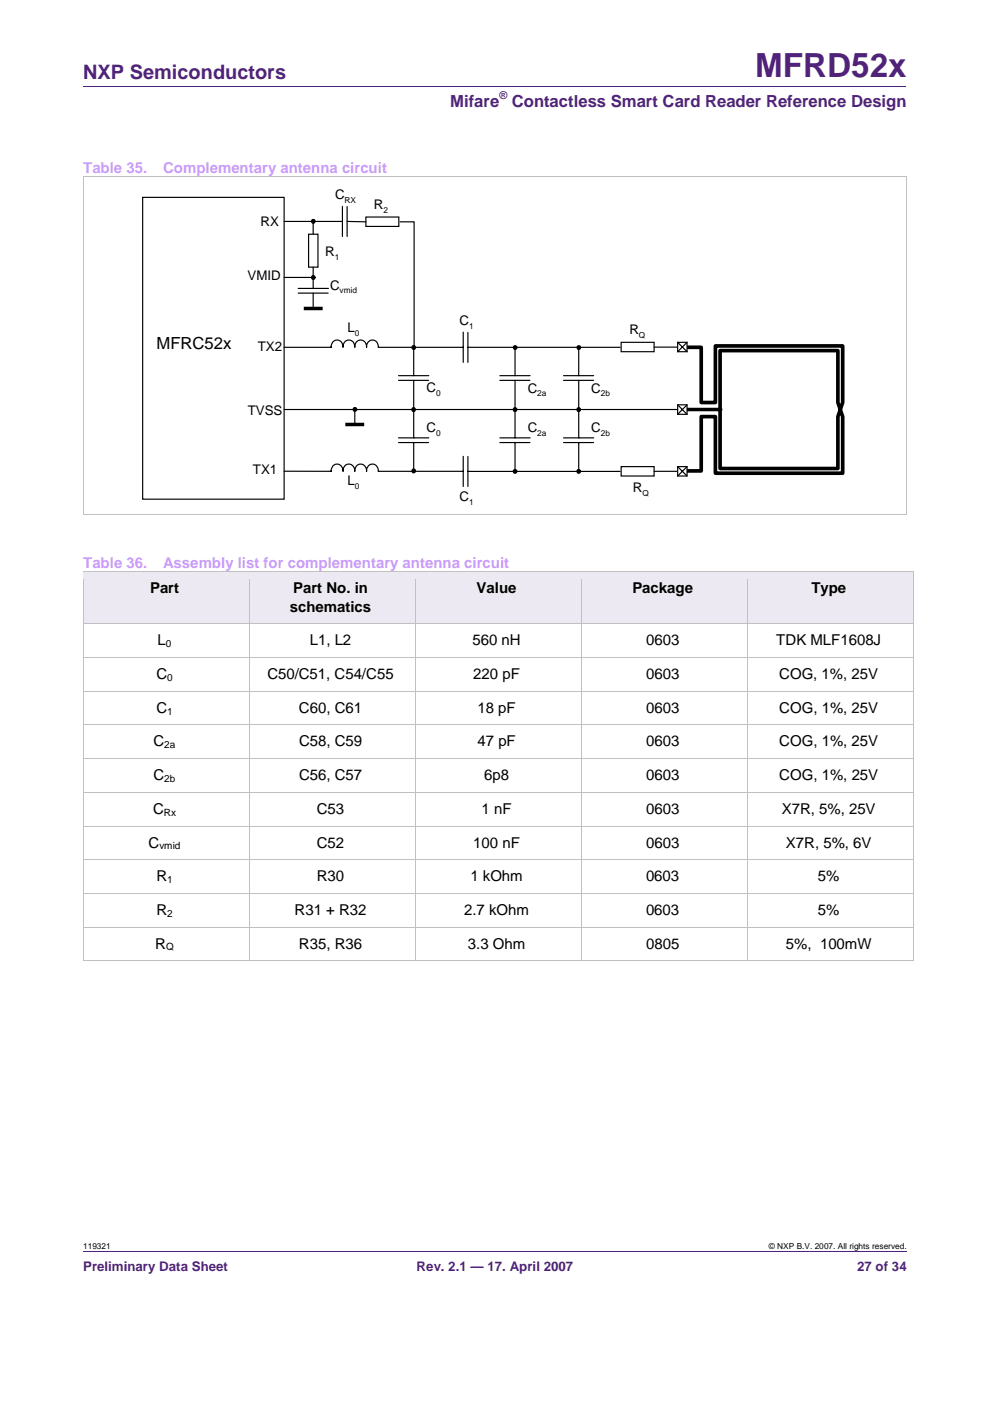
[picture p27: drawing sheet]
<svg xmlns="http://www.w3.org/2000/svg" width="210mm" height="297mm" viewBox="0 0 210 297" stroke-linecap="round" stroke-linejoin="round" font-family="sans-serif">
<defs><g id="words">
<text font-size="7" fill="#50227a" x="160.1" y="16.3">MFRD52x</text>
<text font-size="4.2" fill="#50227a" x="17.6" y="16.7">NXP Semiconductors</text>
<g font-size="3.5" fill="#50227a">
<text x="95.5" y="22.6">Mifare</text>
<text x="108.5" y="22.6">Contactless Smart Card Reader Reference Design</text>
</g>
<text font-size="3.5" x="33.2" y="74">MFRC52x</text>
<g font-size="3.2" fill="#cc9aff">
<text x="17.6" y="36.6">Table 35.</text>
<text x="34.6" y="36.6">Complementary antenna circuit</text>
<text x="17.6" y="120.4">Table 36.</text>
<text x="34.6" y="120.4">Assembly list for complementary antenna circuit</text>
</g>
<g font-size="3.2">
<text x="31.8" y="125.8">Part</text>
<text x="62.1" y="125.8">Part No. in</text>
<text x="101" y="125.8">Value</text>
<text x="134.1" y="125.8">Package</text>
<text x="172" y="125.8">Type</text>
<text x="61.4" y="129.7">schematics</text>
<text x="33.4" y="136.8">L</text>
<text x="65.7" y="136.8">L1, L2</text>
<text x="100.2" y="136.8">560 nH</text>
<text x="137" y="136.8">0603</text>
<text x="164.6" y="136.8">TDK MLF1608J</text>
<text x="33.1" y="144">C</text>
<text x="56.7" y="144">C50/C51, C54/C55</text>
<text x="100.3" y="144">220 pF</text>
<text x="137" y="144">0603</text>
<text x="165.2" y="144">COG, 1%, 25V</text>
<text x="33.1" y="151.1">C</text>
<text x="63.4" y="151.1">C60, C61</text>
<text x="101.2" y="151.1">18 pF</text>
<text x="137" y="151.1">0603</text>
<text x="165.2" y="151.1">COG, 1%, 25V</text>
<text x="32.6" y="158.3">C</text>
<text x="63.4" y="158.3">C58, C59</text>
<text x="101.2" y="158.3">47 pF</text>
<text x="137" y="158.3">0603</text>
<text x="165.2" y="158.3">COG, 1%, 25V</text>
<text x="32.6" y="165.4">C</text>
<text x="63.4" y="165.4">C56, C57</text>
<text x="102.7" y="165.4">6p8</text>
<text x="137" y="165.4">0603</text>
<text x="165.2" y="165.4">COG, 1%, 25V</text>
<text x="32.4" y="172.6">C</text>
<text x="67.2" y="172.6">C53</text>
<text x="102.1" y="172.6">1 nF</text>
<text x="137" y="172.6">0603</text>
<text x="165.7" y="172.6">X7R, 5%, 25V</text>
<text x="31.5" y="179.7">C</text>
<text x="67.2" y="179.7">C52</text>
<text x="100.4" y="179.7">100 nF</text>
<text x="137" y="179.7">0603</text>
<text x="166.6" y="179.7">X7R, 5%, 6V</text>
<text x="33.1" y="186.8">R</text>
<text x="67.2" y="186.8">R30</text>
<text x="99.7" y="186.8">1 kOhm</text>
<text x="137" y="186.8">0603</text>
<text x="173.4" y="186.8">5%</text>
<text x="33.1" y="194">R</text>
<text x="62.5" y="194">R31 + R32</text>
<text x="98.4" y="194">2.7 kOhm</text>
<text x="137" y="194">0603</text>
<text x="173.4" y="194">5%</text>
<text x="32.9" y="201.1">R</text>
<text x="63.4" y="201.1">R35, R36</text>
<text x="99.2" y="201.1">3.3 Ohm</text>
<text x="137" y="201.1">0805</text>
<text x="166.6" y="201.1">5%, 100mW</text>
</g>
<g font-size="2.8">
<text x="55.3" y="47.9">RX</text>
<text x="71" y="42.2">C</text>
<text x="79.2" y="44.3">R</text>
<text x="52.5" y="59.4">VMID</text>
<text x="68.9" y="54.3">R</text>
<text x="70" y="61.4">C</text>
<text x="73.7" y="70.4">L</text>
<text x="97.4" y="68.9">C</text>
<text x="133.4" y="70.9">R</text>
<text x="54.7" y="74.4">TX2</text>
<text x="90.4" y="83.2">C</text>
<text x="111.9" y="83.3">C</text>
<text x="125.4" y="83.3">C</text>
<text x="52.5" y="87.9">TVSS</text>
<text x="90.4" y="91.7">C</text>
<text x="111.9" y="91.7">C</text>
<text x="125.4" y="91.7">C</text>
<text x="53.6" y="100.4">TX1</text>
<text x="73.7" y="102.8">L</text>
<text x="97.4" y="106.3">C</text>
<text x="134.2" y="104.3">R</text>
</g>
<g font-size="2.8" fill="#50227a">
<text x="17.6" y="269.6">Preliminary Data Sheet</text>
<text x="88.3" y="269.6">Rev. 2.1 — 17. April 2007</text>
<text x="181.7" y="269.6">27 of 34</text>
</g>
<text font-size="2.3" fill="#50227a" x="105.9" y="20.9">®</text>
<g font-size="2.1">
<text x="35.2" y="137.2">0</text>
<text x="35.4" y="144.3">0</text>
<text x="35.4" y="151.5">1</text>
<text x="34.8" y="158.6">2a</text>
<text x="34.8" y="165.8">2b</text>
<text x="34.7" y="172.9">Rx</text>
<text x="33.8" y="180.1">vmid</text>
<text x="35.4" y="187.2">1</text>
<text x="35.4" y="194.4">2</text>
<text x="35.2" y="201.5">Q</text>
</g>
<g font-size="1.8">
<text x="73.1" y="43.1">RX</text>
<text x="81.3" y="45.2">2</text>
<text x="71" y="55.1">1</text>
<text x="72" y="62.2">vmid</text>
<text x="75.2" y="71.2">0</text>
<text x="99.5" y="69.7">1</text>
<text x="135.5" y="71.7">Q</text>
<text x="92.5" y="84">0</text>
<text x="113.9" y="84.1">2a</text>
<text x="127.4" y="84.1">2b</text>
<text x="92.5" y="92.5">0</text>
<text x="113.9" y="92.5">2a</text>
<text x="127.4" y="92.5">2b</text>
<text x="75.2" y="103.6">0</text>
<text x="99.5" y="107.1">1</text>
<text x="136.2" y="105.1">Q</text>
<text x="17.6" y="264.8">119321</text>
<text x="163" y="264.8">© NXP B.V. 2007. All rights reserved.</text>
</g>
</g></defs>
<path d="M17.6 18.4h174.5M17.6 265.3h174.5" fill="none" stroke="#50227a" stroke-width=".21"/>
<path d="M17.6 37.4l.1 1.5z" fill="#c0c0c0"/>
<path d="M17.6 37.4h174.6" fill="none" stroke="#c0c0c0" stroke-width=".21"/>
<g fill="#c0c0c0">
<path d="M192.2 37.4l.1 1.5z"/>
<path d="M192.2 37.4l.1 .1z"/>
</g>
<path d="M17.6 38.9v70.3M192.3 38.9v70.3M17.6 109.1h174.6" fill="none" stroke="#c0c0c0" stroke-width=".21"/>
<path d="M192.2 109.1l.1 .1z" fill="#c0c0c0"/>
<g fill="#ede9f2">
<path d="M17.7 121.3h35.1v10.9h-35.1z"/>
<path d="M18.4 122.7h33v4.9h-33z"/>
<path d="M52.9 121.3h35.1v10.9h-35.1z"/>
<path d="M53.6 122.7h33v3.9h-33z"/>
<path d="M53.6 126.6h33v4.9h-33z"/>
<path d="M88.1 121.3h35.1v10.9h-35.1z"/>
<path d="M88.8 122.7h33v4.9h-33z"/>
<path d="M123.3 121.3h35.1v10.9h-35.1z"/>
<path d="M124 122.7h33.1v4.9h-33.1z"/>
<path d="M158.5 121.3h35.1v10.9h-35.1z"/>
<path d="M159.2 122.7h33.1v4.9h-33.1z"/>
</g>
<path d="M17.6 121.2l.1 1.5z" fill="#c0c0c0"/>
<path d="M17.6 121.2h35.2" fill="none" stroke="#c0c0c0" stroke-width=".21"/>
<path d="M17.7 121.3h35.1v1.4h-35.1z" fill="#ede9f2"/>
<path d="M52.8 121.2l.1 1.5z" fill="#c0c0c0"/>
<path d="M52.9 121.2h35.1" fill="none" stroke="#c0c0c0" stroke-width=".21"/>
<path d="M52.9 121.3h35.1v1.4h-35.1z" fill="#ede9f2"/>
<path d="M88 121.2l.1 1.5z" fill="#c0c0c0"/>
<path d="M88.1 121.2h35.1" fill="none" stroke="#c0c0c0" stroke-width=".21"/>
<path d="M88.1 121.3h35.1v1.4h-35.1z" fill="#ede9f2"/>
<path d="M123.2 121.2l.1 1.5z" fill="#c0c0c0"/>
<path d="M123.3 121.2h35.1" fill="none" stroke="#c0c0c0" stroke-width=".21"/>
<path d="M123.3 121.3h35.1v1.4h-35.1z" fill="#ede9f2"/>
<path d="M158.4 121.2l.1 1.5z" fill="#c0c0c0"/>
<path d="M158.5 121.2h35.1" fill="none" stroke="#c0c0c0" stroke-width=".21"/>
<path d="M158.5 121.3h35.1v1.4h-35.1z" fill="#ede9f2"/>
<g fill="#c0c0c0">
<path d="M193.6 121.2l.1 1.5z"/>
<path d="M193.6 121.2l.1 .1z"/>
</g>
<path d="M17.6 122.7v9.5M52.9 122.7v9.5M88.1 122.7v9.5M123.3 122.7v9.5M158.5 122.7v9.5M193.7 122.7v9.5" fill="none" stroke="#c0c0c0" stroke-width=".21"/>
<path d="M17.6 132.2l.1 1.5z" fill="#c0c0c0"/>
<path d="M17.7 132.3h35.1" fill="none" stroke="#c0c0c0" stroke-width=".21"/>
<path d="M52.8 132.2l.1 1.5z" fill="#c0c0c0"/>
<path d="M52.9 132.3h35.1" fill="none" stroke="#c0c0c0" stroke-width=".21"/>
<path d="M88 132.2l.1 1.5z" fill="#c0c0c0"/>
<path d="M88.1 132.3h35.1" fill="none" stroke="#c0c0c0" stroke-width=".21"/>
<path d="M123.2 132.2l.1 1.5z" fill="#c0c0c0"/>
<path d="M123.3 132.3h35.1" fill="none" stroke="#c0c0c0" stroke-width=".21"/>
<path d="M158.4 132.2l.1 1.5z" fill="#c0c0c0"/>
<path d="M158.5 132.3h35.1" fill="none" stroke="#c0c0c0" stroke-width=".21"/>
<path d="M193.6 132.2l.1 1.5z" fill="#c0c0c0"/>
<path d="M17.6 133.7v5.7M52.9 133.7v5.7M88.1 133.7v5.7M123.3 133.7v5.7M158.5 133.7v5.7M193.7 133.7v5.7" fill="none" stroke="#c0c0c0" stroke-width=".21"/>
<path d="M17.6 139.4l.1 1.5z" fill="#c0c0c0"/>
<path d="M17.7 139.4h35.1" fill="none" stroke="#c0c0c0" stroke-width=".21"/>
<path d="M52.8 139.4l.1 1.5z" fill="#c0c0c0"/>
<path d="M52.9 139.4h35.1" fill="none" stroke="#c0c0c0" stroke-width=".21"/>
<path d="M88 139.4l.1 1.5z" fill="#c0c0c0"/>
<path d="M88.1 139.4h35.1" fill="none" stroke="#c0c0c0" stroke-width=".21"/>
<path d="M123.2 139.4l.1 1.5z" fill="#c0c0c0"/>
<path d="M123.3 139.4h35.1" fill="none" stroke="#c0c0c0" stroke-width=".21"/>
<path d="M158.4 139.4l.1 1.5z" fill="#c0c0c0"/>
<path d="M158.5 139.4h35.1" fill="none" stroke="#c0c0c0" stroke-width=".21"/>
<path d="M193.6 139.4l.1 1.5z" fill="#c0c0c0"/>
<path d="M17.6 140.9v5.6M52.9 140.9v5.6M88.1 140.9v5.6M123.3 140.9v5.6M158.5 140.9v5.6M193.7 140.9v5.6" fill="none" stroke="#c0c0c0" stroke-width=".21"/>
<path d="M17.6 146.5l.1 1.5z" fill="#c0c0c0"/>
<path d="M17.7 146.6h35.1" fill="none" stroke="#c0c0c0" stroke-width=".21"/>
<path d="M52.8 146.5l.1 1.5z" fill="#c0c0c0"/>
<path d="M52.9 146.6h35.1" fill="none" stroke="#c0c0c0" stroke-width=".21"/>
<path d="M88 146.5l.1 1.5z" fill="#c0c0c0"/>
<path d="M88.1 146.6h35.1" fill="none" stroke="#c0c0c0" stroke-width=".21"/>
<path d="M123.2 146.5l.1 1.5z" fill="#c0c0c0"/>
<path d="M123.3 146.6h35.1" fill="none" stroke="#c0c0c0" stroke-width=".21"/>
<path d="M158.4 146.5l.1 1.5z" fill="#c0c0c0"/>
<path d="M158.5 146.6h35.1" fill="none" stroke="#c0c0c0" stroke-width=".21"/>
<path d="M193.6 146.5l.1 1.5z" fill="#c0c0c0"/>
<path d="M17.6 148v5.6M52.9 148v5.6M88.1 148v5.6M123.3 148v5.6M158.5 148v5.6M193.7 148v5.6" fill="none" stroke="#c0c0c0" stroke-width=".21"/>
<path d="M17.6 153.6l.1 1.6z" fill="#c0c0c0"/>
<path d="M17.7 153.7h35.1" fill="none" stroke="#c0c0c0" stroke-width=".21"/>
<path d="M52.8 153.6l.1 1.6z" fill="#c0c0c0"/>
<path d="M52.9 153.7h35.1" fill="none" stroke="#c0c0c0" stroke-width=".21"/>
<path d="M88 153.6l.1 1.6z" fill="#c0c0c0"/>
<path d="M88.1 153.7h35.1" fill="none" stroke="#c0c0c0" stroke-width=".21"/>
<path d="M123.2 153.6l.1 1.6z" fill="#c0c0c0"/>
<path d="M123.3 153.7h35.1" fill="none" stroke="#c0c0c0" stroke-width=".21"/>
<path d="M158.4 153.6l.1 1.6z" fill="#c0c0c0"/>
<path d="M158.5 153.7h35.1" fill="none" stroke="#c0c0c0" stroke-width=".21"/>
<path d="M193.6 153.6l.1 1.6z" fill="#c0c0c0"/>
<path d="M17.6 155.2v5.6M52.9 155.2v5.6M88.1 155.2v5.6M123.3 155.2v5.6M158.5 155.2v5.6M193.7 155.2v5.6" fill="none" stroke="#c0c0c0" stroke-width=".21"/>
<path d="M17.6 160.8l.1 1.5z" fill="#c0c0c0"/>
<path d="M17.7 160.8h35.1" fill="none" stroke="#c0c0c0" stroke-width=".21"/>
<path d="M52.8 160.8l.1 1.5z" fill="#c0c0c0"/>
<path d="M52.9 160.8h35.1" fill="none" stroke="#c0c0c0" stroke-width=".21"/>
<path d="M88 160.8l.1 1.5z" fill="#c0c0c0"/>
<path d="M88.1 160.8h35.1" fill="none" stroke="#c0c0c0" stroke-width=".21"/>
<path d="M123.2 160.8l.1 1.5z" fill="#c0c0c0"/>
<path d="M123.3 160.8h35.1" fill="none" stroke="#c0c0c0" stroke-width=".21"/>
<path d="M158.4 160.8l.1 1.5z" fill="#c0c0c0"/>
<path d="M158.5 160.8h35.1" fill="none" stroke="#c0c0c0" stroke-width=".21"/>
<path d="M193.6 160.8l.1 1.5z" fill="#c0c0c0"/>
<path d="M17.6 162.3v5.6M52.9 162.3v5.6M88.1 162.3v5.6M123.3 162.3v5.6M158.5 162.3v5.6M193.7 162.3v5.6" fill="none" stroke="#c0c0c0" stroke-width=".21"/>
<path d="M17.6 167.9l.1 1.5z" fill="#c0c0c0"/>
<path d="M17.7 168h35.1" fill="none" stroke="#c0c0c0" stroke-width=".21"/>
<path d="M52.8 167.9l.1 1.5z" fill="#c0c0c0"/>
<path d="M52.9 168h35.1" fill="none" stroke="#c0c0c0" stroke-width=".21"/>
<path d="M88 167.9l.1 1.5z" fill="#c0c0c0"/>
<path d="M88.1 168h35.1" fill="none" stroke="#c0c0c0" stroke-width=".21"/>
<path d="M123.2 167.9l.1 1.5z" fill="#c0c0c0"/>
<path d="M123.3 168h35.1" fill="none" stroke="#c0c0c0" stroke-width=".21"/>
<path d="M158.4 167.9l.1 1.5z" fill="#c0c0c0"/>
<path d="M158.5 168h35.1" fill="none" stroke="#c0c0c0" stroke-width=".21"/>
<path d="M193.6 167.9l.1 1.5z" fill="#c0c0c0"/>
<path d="M17.6 169.4v5.7M52.9 169.4v5.7M88.1 169.4v5.7M123.3 169.4v5.7M158.5 169.4v5.7M193.7 169.4v5.7" fill="none" stroke="#c0c0c0" stroke-width=".21"/>
<path d="M17.6 175.1l.1 1.5z" fill="#c0c0c0"/>
<path d="M17.7 175.1h35.1" fill="none" stroke="#c0c0c0" stroke-width=".21"/>
<path d="M52.8 175.1l.1 1.5z" fill="#c0c0c0"/>
<path d="M52.9 175.1h35.1" fill="none" stroke="#c0c0c0" stroke-width=".21"/>
<path d="M88 175.1l.1 1.5z" fill="#c0c0c0"/>
<path d="M88.1 175.1h35.1" fill="none" stroke="#c0c0c0" stroke-width=".21"/>
<path d="M123.2 175.1l.1 1.5z" fill="#c0c0c0"/>
<path d="M123.3 175.1h35.1" fill="none" stroke="#c0c0c0" stroke-width=".21"/>
<path d="M158.4 175.1l.1 1.5z" fill="#c0c0c0"/>
<path d="M158.5 175.1h35.1" fill="none" stroke="#c0c0c0" stroke-width=".21"/>
<path d="M193.6 175.1l.1 1.5z" fill="#c0c0c0"/>
<path d="M17.6 176.6v5.6M52.9 176.6v5.6M88.1 176.6v5.6M123.3 176.6v5.6M158.5 176.6v5.6M193.7 176.6v5.6" fill="none" stroke="#c0c0c0" stroke-width=".21"/>
<path d="M17.6 182.2l.1 1.5z" fill="#c0c0c0"/>
<path d="M17.7 182.3h35.1" fill="none" stroke="#c0c0c0" stroke-width=".21"/>
<path d="M52.8 182.2l.1 1.5z" fill="#c0c0c0"/>
<path d="M52.9 182.3h35.1" fill="none" stroke="#c0c0c0" stroke-width=".21"/>
<path d="M88 182.2l.1 1.5z" fill="#c0c0c0"/>
<path d="M88.1 182.3h35.1" fill="none" stroke="#c0c0c0" stroke-width=".21"/>
<path d="M123.2 182.2l.1 1.5z" fill="#c0c0c0"/>
<path d="M123.3 182.3h35.1" fill="none" stroke="#c0c0c0" stroke-width=".21"/>
<path d="M158.4 182.2l.1 1.5z" fill="#c0c0c0"/>
<path d="M158.5 182.3h35.1" fill="none" stroke="#c0c0c0" stroke-width=".21"/>
<path d="M193.6 182.2l.1 1.5z" fill="#c0c0c0"/>
<path d="M17.6 183.7v5.7M52.9 183.7v5.7M88.1 183.7v5.7M123.3 183.7v5.7M158.5 183.7v5.7M193.7 183.7v5.7" fill="none" stroke="#c0c0c0" stroke-width=".21"/>
<path d="M17.6 189.4l.1 1.5z" fill="#c0c0c0"/>
<path d="M17.7 189.4h35.1" fill="none" stroke="#c0c0c0" stroke-width=".21"/>
<path d="M52.8 189.4l.1 1.5z" fill="#c0c0c0"/>
<path d="M52.9 189.4h35.1" fill="none" stroke="#c0c0c0" stroke-width=".21"/>
<path d="M88 189.4l.1 1.5z" fill="#c0c0c0"/>
<path d="M88.1 189.4h35.1" fill="none" stroke="#c0c0c0" stroke-width=".21"/>
<path d="M123.2 189.4l.1 1.5z" fill="#c0c0c0"/>
<path d="M123.3 189.4h35.1" fill="none" stroke="#c0c0c0" stroke-width=".21"/>
<path d="M158.4 189.4l.1 1.5z" fill="#c0c0c0"/>
<path d="M158.5 189.4h35.1" fill="none" stroke="#c0c0c0" stroke-width=".21"/>
<path d="M193.6 189.4l.1 1.5z" fill="#c0c0c0"/>
<path d="M17.6 190.9v5.6M52.9 190.9v5.6M88.1 190.9v5.6M123.3 190.9v5.6M158.5 190.9v5.6M193.7 190.9v5.6" fill="none" stroke="#c0c0c0" stroke-width=".21"/>
<path d="M17.6 196.5l.1 1.5z" fill="#c0c0c0"/>
<path d="M17.7 196.6h35.1" fill="none" stroke="#c0c0c0" stroke-width=".21"/>
<path d="M52.8 196.5l.1 1.5z" fill="#c0c0c0"/>
<path d="M52.9 196.6h35.1" fill="none" stroke="#c0c0c0" stroke-width=".21"/>
<path d="M88 196.5l.1 1.5z" fill="#c0c0c0"/>
<path d="M88.1 196.6h35.1" fill="none" stroke="#c0c0c0" stroke-width=".21"/>
<path d="M123.2 196.5l.1 1.5z" fill="#c0c0c0"/>
<path d="M123.3 196.6h35.1" fill="none" stroke="#c0c0c0" stroke-width=".21"/>
<path d="M158.4 196.5l.1 1.5z" fill="#c0c0c0"/>
<path d="M158.5 196.6h35.1" fill="none" stroke="#c0c0c0" stroke-width=".21"/>
<path d="M193.6 196.5l.1 1.5z" fill="#c0c0c0"/>
<path d="M17.6 198v5.8M52.9 198v5.8M88.1 198v5.8M123.3 198v5.8M158.5 198v5.8M193.7 198v5.8M17.6 203.7h35.2M52.9 203.7h35.1M88.1 203.7h35.1M123.3 203.7h35.1M158.5 203.7h35.1" fill="none" stroke="#c0c0c0" stroke-width=".21"/>
<path d="M193.6 203.7l.1 .1z" fill="#c0c0c0"/>
<g fill="none" stroke="#000" stroke-width=".25">
<path d="M30.2 41.8h30v64h-30zM60.2 73.6h10a1.3 1.3 0 0 1 1.8-1.4l.4 .3 .3 1.1a1.27 1.27 0 0 1 1.3-1.5 1.27 1.27 0 0 1 1.2 1.5 1.27 1.27 0 0 1 1.3-1.5 1.27 1.27 0 0 1 1.2 1.5 1.27 1.27 0 0 1 1.3-1.5 1.27 1.27 0 0 1 1.2 1.5h18M84.5 79.7h6.4M87.7 73.6v6.1M98.2 70.4v6.4M99.2 73.6h32.3M99.2 70.5v6.3M106 79.7h6.4M109.2 74.1v5.6M131.7 72.6h7v2h-7zM138.7 73.6h5M60.2 99.9h10"/>
<path d="M70.2 99.9a1.28 1.28 0 0 1 1.3-1.5 1.28 1.28 0 0 1 1.2 1.5 1.27 1.27 0 0 1 1.3-1.5 1.27 1.27 0 0 1 1.2 1.5 1.27 1.27 0 0 1 1.3-1.5 1.27 1.27 0 0 1 1.2 1.5 1.27 1.27 0 0 1 1.3-1.5 1.27 1.27 0 0 1 1.2 1.5M70.2 99.9h.1M75.2 87.2v2.8M80.2 99.9h.1M80.2 99.9h18M84.5 80.6h6.4M84.5 92.8h6.4M84.5 93.8h6.4M87.7 80.6v12.2M87.7 93.8v6.1M98.2 96.8v6.3M99.2 96.8v6.3"/>
<path d="M99.2 99.9h32.3M106 80.6h6.4M106 92.8h6.4M106 93.8h6.4M109.2 80.6v12.2M109.2 93.8v5.7M131.7 98.9h7v2h-7zM138.7 99.9h5"/>
</g>
<path d="M73.2 90h4" fill="none" stroke="#000" stroke-width=".74" stroke-linecap="butt"/>
<path d="M143.7 98.9h2v2h-2z" fill="#fff"/>
<path d="M143.7 98.9h2v2h-2zM143.7 98.9l2 2M145.7 98.9l-2 2" fill="none" stroke="#000" stroke-width=".25"/>
<path d="M143.7 72.6h2v2h-2z" fill="#fff"/>
<path d="M143.7 72.6h2v2h-2zM143.7 72.6l2 2M145.7 72.6l-2 2" fill="none" stroke="#000" stroke-width=".25"/>
<path d="M143.7 85.8h2v2h-2z" fill="#fff"/>
<g fill="none" stroke="#000" stroke-width=".25">
<path d="M60.2 46.9h12.4M60.2 58.8h6.2M65.4 49.7h2v6.9h-2zM66.4 47.3v2.4M66.4 56.6v4.6M72.6 43.8v6.3M73.6 43.8v6.3M73.6 46.9l4 .1M77.6 46h7v2h-7zM84.8 47h3v26.4M63.2 61.2h6.4M63.2 62.1h6.4"/>
<path d="M66.4 62.1v3.3M119.5 79.7h6.4M122.7 74.1v5.6M60.2 86.8h83.5M119.5 80.6h6.4M119.5 92.8h6.4M119.5 93.8h6.4M122.7 80.6v12.2M122.7 93.8v5.7M143.7 85.8h2v2h-2zM143.7 85.8l2 2M145.7 85.8l-2 2"/>
<circle cx="66.4" cy="46.9" r=".39"/>
<circle cx="66.4" cy="58.8" r=".38"/>
<circle cx="87.7" cy="73.7" r=".39"/>
<circle cx="109.2" cy="73.7" r=".38"/>
<circle cx="122.7" cy="73.7" r=".39"/>
<circle cx="75.2" cy="86.8" r=".39"/>
<circle cx="87.7" cy="86.8" r=".4"/>
<circle cx="87.7" cy="99.8" r=".39"/>
<circle cx="109.2" cy="86.9" r=".39"/>
<circle cx="109.2" cy="100" r=".38"/>
<circle cx="122.7" cy="86.8" r=".39"/>
<circle cx="122.7" cy="99.9" r=".38"/>
<circle cx="152.6" cy="86.8" r=".38"/>
</g>
<g fill="#000">
<circle cx="66.4" cy="46.9" r=".39"/>
<circle cx="66.4" cy="58.8" r=".38"/>
<circle cx="87.7" cy="73.7" r=".39"/>
<circle cx="109.2" cy="73.7" r=".38"/>
<circle cx="122.7" cy="73.7" r=".39"/>
<circle cx="75.2" cy="86.8" r=".39"/>
<circle cx="87.7" cy="86.8" r=".4"/>
<circle cx="87.7" cy="99.8" r=".39"/>
<circle cx="109.2" cy="86.9" r=".39"/>
<circle cx="109.2" cy="100" r=".38"/>
<circle cx="122.7" cy="86.8" r=".39"/>
<circle cx="122.7" cy="99.9" r=".38"/>
<circle cx="152.6" cy="86.8" r=".38"/>
</g>
<path d="M145.7 73.6h3v11.7h3v-12h27v12l-1 3v11h-25v-25h25v11l1 3v12h-27v-12h-3v11.5h-3" fill="none" stroke="#000" stroke-width=".78" stroke-linecap="butt"/>
<path d="M64.4 65.4h4M145.7 86.8h7" fill="none" stroke="#000" stroke-width=".74" stroke-linecap="butt"/>
<use href="#words"/>
</svg>
